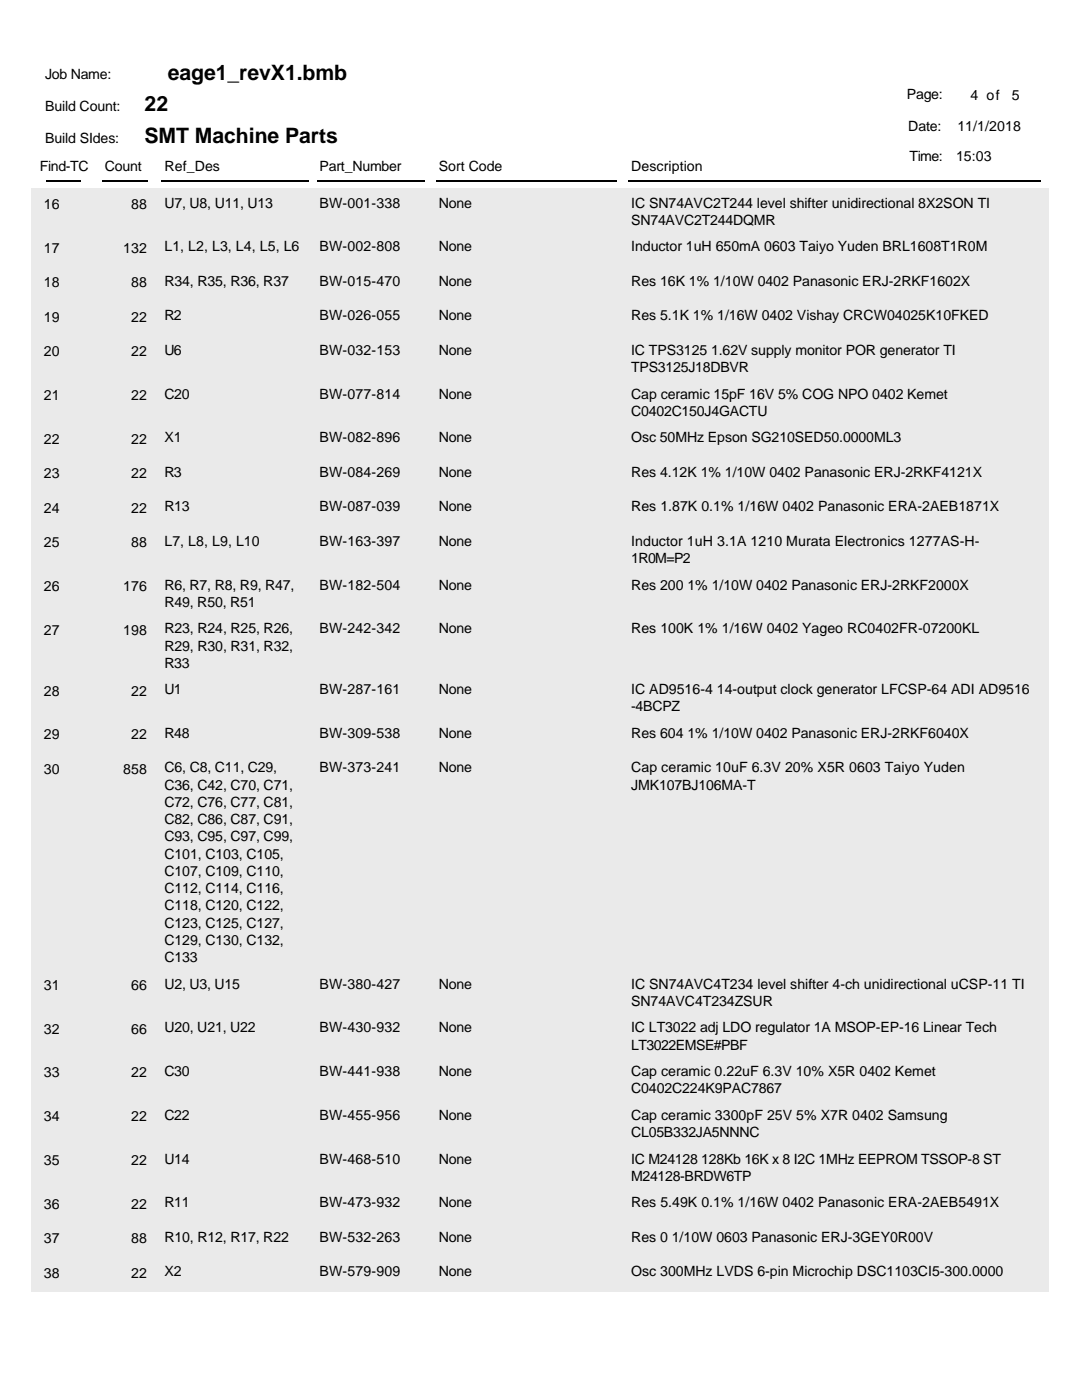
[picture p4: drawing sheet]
<svg xmlns="http://www.w3.org/2000/svg" width="216mm" height="279mm" viewBox="0 0 216 279" stroke-linecap="round" stroke-linejoin="round" font-family="sans-serif">
<defs><g id="words">
<g font-size="4.2">
<text x="33.5" y="15.9">eage1_revX1.bmb</text>
<text x="28.8" y="22.2">22</text>
<text x="28.8" y="28.6">SMT Machine Parts</text>
</g>
<g font-size="2.8">
<text x="9" y="15.8">Job Name:</text>
<text x="9" y="22.1">Build Count:</text>
<text x="181" y="19.8">Page:</text>
<text x="193.7" y="20">4 of</text>
<text x="201.9" y="20">5</text>
<text x="9" y="28.5">Build SIdes:</text>
<text x="181.2" y="26.1">Date:</text>
<text x="191" y="26.1">11/1/2018</text>
<text x="7.9" y="34">Find-TC</text>
<text x="20.9" y="34">Count</text>
<text x="32.8" y="34">Ref_Des</text>
<text x="63.8" y="34">Part_Number</text>
<text x="87.6" y="34">Sort Code</text>
<text x="125.9" y="34">Description</text>
<text x="181.5" y="32.2">Time:</text>
<text x="190.8" y="32.2">15:03</text>
<text x="8.7" y="41.7">16</text>
<text x="26.2" y="41.7">88</text>
<text x="32.8" y="41.5">U7, U8, U11, U13</text>
<text x="63.8" y="41.5">BW-001-338</text>
<text x="87.6" y="41.5">None</text>
<text x="125.9" y="41.5">IC SN74AVC2T244 level shifter unidirectional 8X2SON TI</text>
<text x="125.9" y="44.9">SN74AVC2T244DQMR</text>
<text x="8.7" y="50.4">17</text>
<text x="24.6" y="50.4">132</text>
<text x="32.8" y="50.2">L1, L2, L3, L4, L5, L6</text>
<text x="63.8" y="50.2">BW-002-808</text>
<text x="87.6" y="50.2">None</text>
<text x="125.9" y="50.2">Inductor 1uH 650mA 0603 Taiyo Yuden BRL1608T1R0M</text>
<text x="8.7" y="57.3">18</text>
<text x="26.2" y="57.3">88</text>
<text x="32.8" y="57.1">R34, R35, R36, R37</text>
<text x="63.8" y="57.1">BW-015-470</text>
<text x="87.6" y="57.1">None</text>
<text x="125.9" y="57.1">Res 16K 1% 1/10W 0402 Panasonic ERJ-2RKF1602X</text>
<text x="8.7" y="64.2">19</text>
<text x="26.2" y="64.2">22</text>
<text x="32.8" y="63.9">R2</text>
<text x="63.8" y="63.9">BW-026-055</text>
<text x="87.6" y="63.9">None</text>
<text x="125.9" y="63.9">Res 5.1K 1% 1/16W 0402 Vishay CRCW04025K10FKED</text>
<text x="8.7" y="71.1">20</text>
<text x="26.2" y="71.1">22</text>
<text x="32.8" y="70.8">U6</text>
<text x="63.8" y="70.8">BW-032-153</text>
<text x="87.6" y="70.8">None</text>
<text x="125.9" y="70.8">IC TPS3125 1.62V supply monitor POR generator TI</text>
<text x="125.9" y="74.3">TPS3125J18DBVR</text>
<text x="8.7" y="79.8">21</text>
<text x="26.2" y="79.8">22</text>
<text x="32.8" y="79.6">C20</text>
<text x="63.8" y="79.6">BW-077-814</text>
<text x="87.6" y="79.6">None</text>
<text x="125.9" y="79.6">Cap ceramic 15pF 16V 5% COG NPO 0402 Kemet</text>
<text x="125.9" y="83">C0402C150J4GACTU</text>
<text x="8.7" y="88.5">22</text>
<text x="26.2" y="88.5">22</text>
<text x="32.8" y="88.3">X1</text>
<text x="63.8" y="88.3">BW-082-896</text>
<text x="87.6" y="88.3">None</text>
<text x="125.9" y="88.3">Osc 50MHz Epson SG210SED50.0000ML3</text>
<text x="8.7" y="95.4">23</text>
<text x="26.2" y="95.4">22</text>
<text x="32.8" y="95.2">R3</text>
<text x="63.8" y="95.2">BW-084-269</text>
<text x="87.6" y="95.2">None</text>
<text x="125.9" y="95.2">Res 4.12K 1% 1/10W 0402 Panasonic ERJ-2RKF4121X</text>
<text x="8.7" y="102.3">24</text>
<text x="26.2" y="102.3">22</text>
<text x="32.8" y="102">R13</text>
<text x="63.8" y="102">BW-087-039</text>
<text x="87.6" y="102">None</text>
<text x="125.9" y="102">Res 1.87K 0.1% 1/16W 0402 Panasonic ERA-2AEB1871X</text>
<text x="8.7" y="109.2">25</text>
<text x="26.2" y="109.2">88</text>
<text x="32.8" y="108.9">L7, L8, L9, L10</text>
<text x="63.8" y="108.9">BW-163-397</text>
<text x="87.6" y="108.9">None</text>
<text x="125.9" y="108.9">Inductor 1uH 3.1A 1210 Murata Electronics 1277AS-H-</text>
<text x="125.9" y="112.4">1R0M=P2</text>
<text x="8.7" y="117.9">26</text>
<text x="24.6" y="117.9">176</text>
<text x="32.8" y="117.7">R6, R7, R8, R9, R47,</text>
<text x="63.8" y="117.7">BW-182-504</text>
<text x="87.6" y="117.7">None</text>
<text x="125.9" y="117.7">Res 200 1% 1/10W 0402 Panasonic ERJ-2RKF2000X</text>
<text x="32.8" y="121.1">R49, R50, R51</text>
<text x="8.7" y="126.6">27</text>
<text x="24.6" y="126.6">198</text>
<text x="32.8" y="126.4">R23, R24, R25, R26,</text>
<text x="32.8" y="129.8">R29, R30, R31, R32,</text>
<text x="63.8" y="126.4">BW-242-342</text>
<text x="87.6" y="126.4">None</text>
<text x="125.9" y="126.4">Res 100K 1% 1/16W 0402 Yageo RC0402FR-07200KL</text>
<text x="32.8" y="133.3">R33</text>
<text x="8.7" y="138.8">28</text>
<text x="26.2" y="138.8">22</text>
<text x="32.8" y="138.6">U1</text>
<text x="63.8" y="138.6">BW-287-161</text>
<text x="87.6" y="138.6">None</text>
<text x="125.9" y="138.6">IC AD9516-4 14-output clock generator LFCSP-64 ADI AD9516</text>
<text x="125.9" y="142">-4BCPZ</text>
<text x="8.7" y="147.5">29</text>
<text x="26.2" y="147.5">22</text>
<text x="32.8" y="147.3">R48</text>
<text x="63.8" y="147.3">BW-309-538</text>
<text x="87.6" y="147.3">None</text>
<text x="125.9" y="147.3">Res 604 1% 1/10W 0402 Panasonic ERJ-2RKF6040X</text>
<text x="8.7" y="154.4">30</text>
<text x="24.6" y="154.4">858</text>
<text x="32.8" y="154.2">C6, C8, C11, C29,</text>
<text x="63.8" y="154.2">BW-373-241</text>
<text x="87.6" y="154.2">None</text>
<text x="125.9" y="154.2">Cap ceramic 10uF 6.3V 20% X5R 0603 Taiyo Yuden</text>
<text x="32.8" y="157.6">C36, C42, C70, C71,</text>
<text x="32.8" y="161">C72, C76, C77, C81,</text>
<text x="125.9" y="157.6">JMK107BJ106MA-T</text>
<text x="32.8" y="164.5">C82, C86, C87, C91,</text>
<text x="32.8" y="167.9">C93, C95, C97, C99,</text>
<text x="32.8" y="171.4">C101, C103, C105,</text>
<text x="32.8" y="174.8">C107, C109, C110,</text>
<text x="32.8" y="178.2">C112, C114, C116,</text>
<text x="32.8" y="181.7">C118, C120, C122,</text>
<text x="32.8" y="185.1">C123, C125, C127,</text>
<text x="32.8" y="188.6">C129, C130, C132,</text>
<text x="32.8" y="192">C133</text>
<text x="8.7" y="197.6">31</text>
<text x="26.2" y="197.6">66</text>
<text x="32.8" y="197.3">U2, U3, U15</text>
<text x="63.8" y="197.3">BW-380-427</text>
<text x="87.6" y="197.3">None</text>
<text x="125.9" y="197.3">IC SN74AVC4T234 level shifter 4-ch unidirectional uCSP-11 TI</text>
<text x="125.9" y="200.7">SN74AVC4T234ZSUR</text>
<text x="8.7" y="206.3">32</text>
<text x="26.2" y="206.3">66</text>
<text x="32.8" y="206">U20, U21, U22</text>
<text x="63.8" y="206">BW-430-932</text>
<text x="87.6" y="206">None</text>
<text x="125.9" y="206">IC LT3022 adj LDO regulator 1A MSOP-EP-16 Linear Tech</text>
<text x="125.9" y="209.5">LT3022EMSE#PBF</text>
<text x="8.7" y="215">33</text>
<text x="26.2" y="215">22</text>
<text x="32.8" y="214.8">C30</text>
<text x="63.8" y="214.8">BW-441-938</text>
<text x="87.6" y="214.8">None</text>
<text x="125.9" y="214.8">Cap ceramic 0.22uF 6.3V 10% X5R 0402 Kemet</text>
<text x="125.9" y="218.2">C0402C224K9PAC7867</text>
<text x="8.7" y="223.7">34</text>
<text x="26.2" y="223.7">22</text>
<text x="32.8" y="223.5">C22</text>
<text x="63.8" y="223.5">BW-455-956</text>
<text x="87.6" y="223.5">None</text>
<text x="125.9" y="223.5">Cap ceramic 3300pF 25V 5% X7R 0402 Samsung</text>
<text x="125.9" y="226.9">CL05B332JA5NNNC</text>
<text x="8.7" y="232.5">35</text>
<text x="26.2" y="232.5">22</text>
<text x="32.8" y="232.2">U14</text>
<text x="63.8" y="232.2">BW-468-510</text>
<text x="87.6" y="232.2">None</text>
<text x="125.9" y="232.2">IC M24128 128Kb 16K x 8 I2C 1MHz EEPROM TSSOP-8 ST</text>
<text x="125.9" y="235.7">M24128-BRDW6TP</text>
<text x="8.7" y="241.2">36</text>
<text x="26.2" y="241.2">22</text>
<text x="32.8" y="240.9">R11</text>
<text x="63.8" y="240.9">BW-473-932</text>
<text x="87.6" y="240.9">None</text>
<text x="125.9" y="240.9">Res 5.49K 0.1% 1/16W 0402 Panasonic ERA-2AEB5491X</text>
<text x="8.7" y="248.1">37</text>
<text x="26.2" y="248.1">88</text>
<text x="32.8" y="247.8">R10, R12, R17, R22</text>
<text x="63.8" y="247.8">BW-532-263</text>
<text x="87.6" y="247.8">None</text>
<text x="125.9" y="247.8">Res 0 1/10W 0603 Panasonic ERJ-3GEY0R00V</text>
<text x="8.7" y="255">38</text>
<text x="26.2" y="255">22</text>
<text x="32.8" y="254.7">X2</text>
<text x="63.8" y="254.7">BW-579-909</text>
<text x="87.6" y="254.7">None</text>
<text x="125.9" y="254.7">Osc 300MHz LVDS 6-pin Microchip DSC1103CI5-300.0000</text>
</g>
</g></defs>
<path d="M9.3 36.1h6.8M20.4 36.1h9M32.3 36.1h29.3M63.2 36.1h21.5M87 36.1h36M125.4 36.1h82.3" fill="none" stroke="#000" stroke-width=".26"/>
<g fill="#e4efe4">
<path d="M6.3 37.6h203v8.7h-203z"/>
<path d="M6.3 46.3h203v6.9h-203z"/>
<path d="M6.3 53.2h203v6.9h-203z"/>
<path d="M6.3 60.1h203v6.8h-203z"/>
<path d="M6.3 66.9h203v8.8h-203z"/>
<path d="M6.3 75.7h203v8.7h-203z"/>
<path d="M6.3 84.4h203v6.9h-203z"/>
<path d="M6.3 91.3h203v6.9h-203z"/>
<path d="M6.3 98.2h203v6.8h-203z"/>
<path d="M6.3 105h203v8.8h-203z"/>
<path d="M6.3 113.8h203v8.7h-203z"/>
<path d="M6.3 122.5h203v12.2h-203z"/>
<path d="M6.3 134.7h203v8.7h-203z"/>
<path d="M6.3 143.4h203v6.9h-203z"/>
<path d="M6.3 150.3h203v43.1h-203z"/>
<path d="M6.3 193.4h203v8.7h-203z"/>
<path d="M6.3 202.1h203v8.8h-203z"/>
<path d="M6.3 210.9h203v8.7h-203z"/>
<path d="M6.3 219.6h203v8.7h-203z"/>
<path d="M6.3 228.3h203v8.8h-203z"/>
<path d="M6.3 237.1h203v6.8h-203z"/>
<path d="M6.3 243.9h203v6.9h-203z"/>
<path d="M6.3 250.8h203v6.9h-203z"/>
</g>
<use href="#words"/>
</svg>
